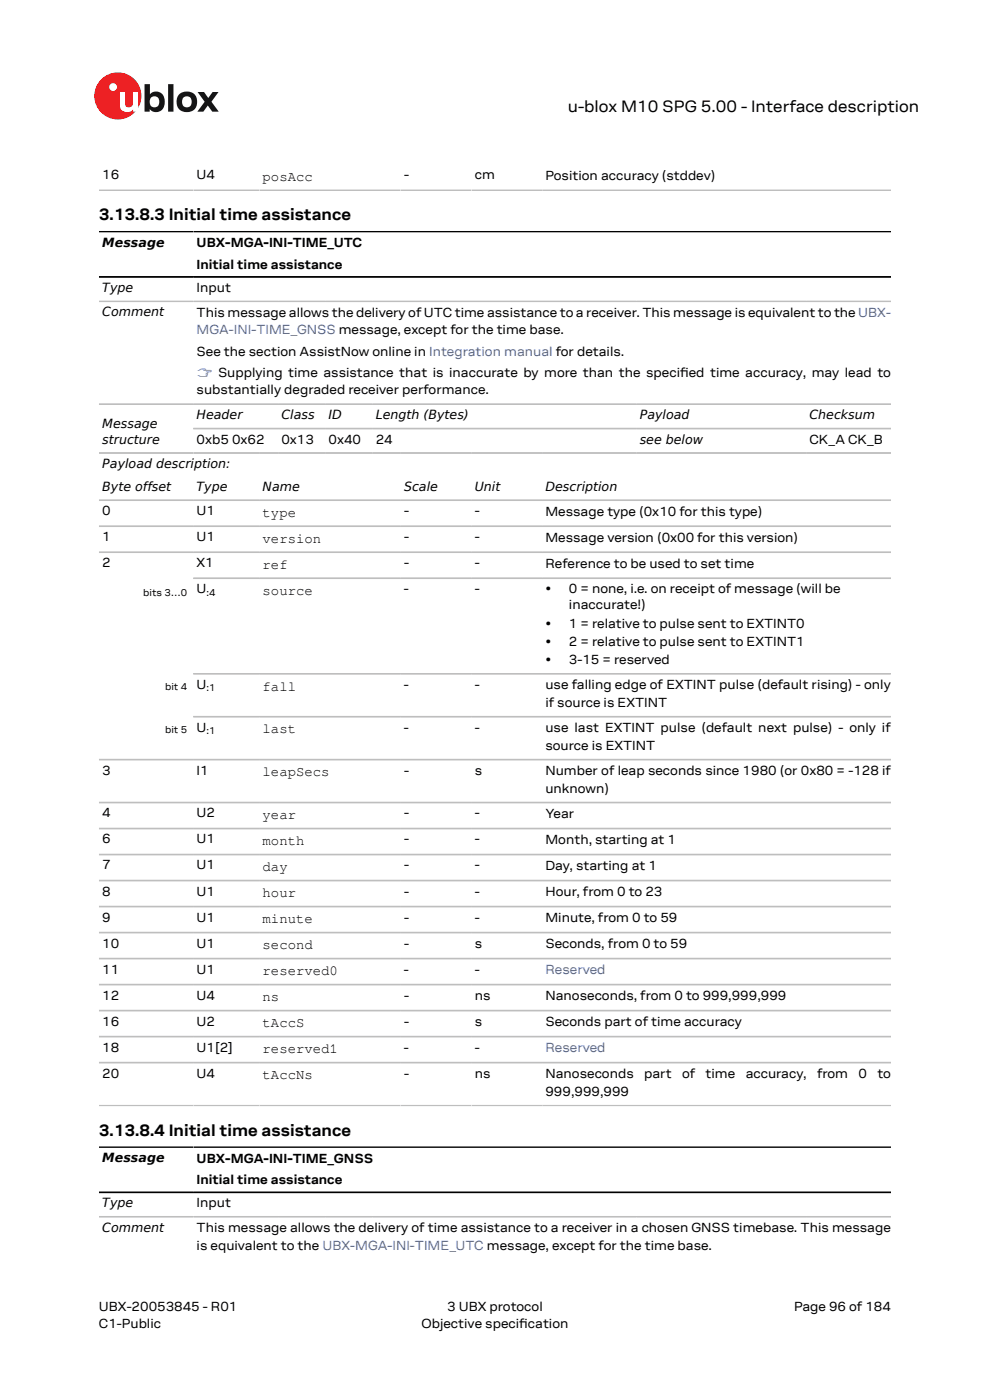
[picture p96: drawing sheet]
<svg xmlns="http://www.w3.org/2000/svg" width="210mm" height="297mm" viewBox="0 0 210 297" stroke-linecap="round" stroke-linejoin="round" font-family="sans-serif">
<defs><g id="words">
<g font-size="3.5">
<text x="120.4" y="23.7">u-blox M10 SPG 5.00 - Interface description</text>
<text x="21" y="46.7">3.13.8.3 Initial time assistance</text>
<text x="21" y="240.9">3.13.8.4 Initial time assistance</text>
</g>
<g font-size="3">
<text x="55.7" y="38.4">posAcc</text>
<text x="55.7" y="109.6">type</text>
<text x="55.7" y="115.2">version</text>
<text x="55.7" y="120.7">ref</text>
<text x="55.7" y="126.2">source</text>
<text x="55.7" y="146.5">fall</text>
<text x="55.7" y="155.6">last</text>
<text x="55.7" y="164.7">leapSecs</text>
<text x="55.7" y="173.8">year</text>
<text x="55.7" y="179.3">month</text>
<text x="55.7" y="184.8">day</text>
<text x="55.7" y="190.3">hour</text>
<text x="55.7" y="195.9">minute</text>
<text x="55.7" y="201.4">second</text>
<text x="55.7" y="206.9">reserved0</text>
<text x="55.7" y="212.4">ns</text>
<text x="55.7" y="217.9">tAccS</text>
<text x="55.7" y="223.4">reserved1</text>
<text x="55.7" y="229">tAccNs</text>
</g>
<g font-size="2.8">
<text x="21.7" y="38">16</text>
<text x="41.7" y="38">U4</text>
<text x="85.7" y="38">-</text>
<text x="100.7" y="38">cm</text>
<text x="115.7" y="38.1">Position accuracy (stddev)</text>
<text x="41.7" y="52.5">UBX-MGA-INI-TIME_UTC</text>
<text x="41.7" y="57">Initial time assistance</text>
<text x="41.7" y="61.9">Input</text>
<text x="41.7" y="67.2">This message allows the delivery of UTC time assistance to a receiver. This message is equivalent to the UBX-</text>
<text x="41.7" y="75.4">See the section AssistNow online in Integration manual for details.</text>
<text x="41.7" y="83.6">substantially degraded receiver performance.</text>
<text x="144.3" y="79.9">i</text>
<text x="41.7" y="94.1">0xb5 0x62</text>
<text x="59.7" y="94.1">0x13</text>
<text x="69.7" y="94.1">0x40</text>
<text x="79.7" y="94.1">24</text>
<text x="171.7" y="94.1">CK_A CK_B</text>
<text x="21.7" y="109.3">0</text>
<text x="41.7" y="109.3">U1</text>
<text x="85.7" y="109.3">-</text>
<text x="100.7" y="109.3">-</text>
<text x="115.7" y="109.4">Message type (0x10 for this type)</text>
<text x="21.7" y="114.8">1</text>
<text x="41.7" y="114.8">U1</text>
<text x="85.7" y="114.8">-</text>
<text x="100.7" y="114.8">-</text>
<text x="115.7" y="114.9">Message version (0x00 for this version)</text>
<text x="21.7" y="120.3">2</text>
<text x="41.7" y="125.8">U</text>
<text x="41.7" y="120.3">X1</text>
<text x="85.7" y="125.8">-</text>
<text x="85.7" y="120.3">-</text>
<text x="100.7" y="125.8">-</text>
<text x="100.7" y="120.3">-</text>
<text x="115.7" y="125.8">•</text>
<text x="115.7" y="120.5">Reference to be used to set time</text>
<text x="120.7" y="125.8">0 = none, i.e. on receipt of message (will be</text>
<text x="120.7" y="129.2">inaccurate!)</text>
<text x="115.7" y="133.1">•</text>
<text x="115.7" y="137.1">•</text>
<text x="120.7" y="133.1">1 = relative to pulse sent to EXTINT0</text>
<text x="120.7" y="137.1">2 = relative to pulse sent to EXTINT1</text>
<text x="115.7" y="141">•</text>
<text x="120.7" y="141">3-15 = reserved</text>
<text x="41.7" y="146.1">U</text>
<text x="85.7" y="146.1">-</text>
<text x="100.7" y="146.1">-</text>
<text x="115.7" y="146.3">use falling edge of EXTINT pulse (default rising) - only</text>
<text x="115.7" y="149.9">if source is EXTINT</text>
<text x="41.7" y="155.2">U</text>
<text x="85.7" y="155.2">-</text>
<text x="100.7" y="155.2">-</text>
<text x="115.7" y="155.4">use last EXTINT pulse (default next pulse) - only if</text>
<text x="115.7" y="159">source is EXTINT</text>
<text x="21.7" y="164.3">3</text>
<text x="41.7" y="164.3">I1</text>
<text x="85.7" y="164.3">-</text>
<text x="100.7" y="164.3">s</text>
<text x="115.7" y="164.5">Number of leap seconds since 1980 (or 0x80 = -128 if</text>
<text x="21.7" y="173.4">4</text>
<text x="41.7" y="173.4">U2</text>
<text x="85.7" y="173.4">-</text>
<text x="100.7" y="173.4">-</text>
<text x="115.7" y="168.1">unknown)</text>
<text x="115.7" y="173.6">Year</text>
<text x="21.7" y="178.9">6</text>
<text x="41.7" y="178.9">U1</text>
<text x="85.7" y="178.9">-</text>
<text x="100.7" y="178.9">-</text>
<text x="115.7" y="179.1">Month, starting at 1</text>
<text x="21.7" y="184.5">7</text>
<text x="41.7" y="184.5">U1</text>
<text x="85.7" y="184.5">-</text>
<text x="100.7" y="184.5">-</text>
<text x="115.7" y="184.6">Day, starting at 1</text>
<text x="21.7" y="190">8</text>
<text x="41.7" y="190">U1</text>
<text x="85.7" y="190">-</text>
<text x="100.7" y="190">-</text>
<text x="115.7" y="190.1">Hour, from 0 to 23</text>
<text x="21.7" y="195.5">9</text>
<text x="41.7" y="195.5">U1</text>
<text x="85.7" y="195.5">-</text>
<text x="100.7" y="195.5">-</text>
<text x="115.7" y="195.6">Minute, from 0 to 59</text>
<text x="21.7" y="201">10</text>
<text x="41.7" y="201">U1</text>
<text x="85.7" y="201">-</text>
<text x="100.7" y="201">s</text>
<text x="115.7" y="201.2">Seconds, from 0 to 59</text>
<text x="21.7" y="206.5">11</text>
<text x="41.7" y="206.5">U1</text>
<text x="85.7" y="206.5">-</text>
<text x="100.7" y="206.5">-</text>
<text x="21.7" y="212">12</text>
<text x="41.7" y="212">U4</text>
<text x="85.7" y="212">-</text>
<text x="100.7" y="212">ns</text>
<text x="115.7" y="212.2">Nanoseconds, from 0 to 999,999,999</text>
<text x="21.7" y="217.6">16</text>
<text x="41.7" y="217.6">U2</text>
<text x="85.7" y="217.6">-</text>
<text x="100.7" y="217.6">s</text>
<text x="115.7" y="217.7">Seconds part of time accuracy</text>
<text x="21.7" y="223.1">18</text>
<text x="41.7" y="223.1">U1[2]</text>
<text x="85.7" y="223.1">-</text>
<text x="100.7" y="223.1">-</text>
<text x="21.7" y="228.6">20</text>
<text x="41.7" y="228.6">U4</text>
<text x="85.7" y="228.6">-</text>
<text x="100.7" y="228.6">ns</text>
<text x="115.7" y="228.7">Nanoseconds</text>
<text x="115.7" y="232.4">999,999,999</text>
<text x="136.6" y="228.7">part</text>
<text x="144.7" y="228.7">of</text>
<text x="149.7" y="228.7">time</text>
<text x="158.2" y="228.7">accuracy,</text>
<text x="173.3" y="228.7">from</text>
<text x="182.1" y="228.7">0</text>
<text x="186.1" y="228.7">to</text>
<text x="41.7" y="246.7">UBX-MGA-INI-TIME_GNSS</text>
<text x="41.7" y="251.2">Initial time assistance</text>
<text x="41.7" y="256.1">Input</text>
<text x="41.7" y="261.4">This message allows the delivery of time assistance to a receiver in a chosen GNSS timebase. This message</text>
<text x="41.7" y="265.1">is equivalent to the UBX-MGA-INI-TIME_UTC message, except for the time base.</text>
<text x="21" y="278">UBX-20053845 - R01</text>
<text x="21" y="281.8">C1-Public</text>
<text x="89.4" y="281.8">Objective specifcation</text>
<text x="94.9" y="278">3 UBX protocol</text>
<text x="110.1" y="281.8">i</text>
<text x="168.4" y="278">Page 96 of 184</text>
</g>
<g font-size="2.8" fill="#4664b4">
<text x="41.7" y="70.9">MGA-INI-TIME_GNSS message, except for the time base.</text>
<text x="41.7" y="79.9">☞ Supplying time assistance that is inaccurate by more than the specifed time accuracy, may lead to</text>
<text x="115.7" y="206.7">Reserved</text>
<text x="115.7" y="223.2">Reserved</text>
</g>
<g font-size="2.7">
<text x="21.7" y="52.4">Message</text>
<text x="21.7" y="62">Type</text>
<text x="21.7" y="67.1">Comment</text>
<text x="41.7" y="88.9">Header</text>
<text x="59.7" y="88.9">Class</text>
<text x="69.7" y="88.9">ID</text>
<text x="79.7" y="88.9">Length (Bytes)</text>
<text x="135.7" y="88.9">Payload</text>
<text x="171.7" y="88.9">Checksum</text>
<text x="21.7" y="90.7">Message</text>
<text x="21.7" y="94.1">structure</text>
<text x="135.7" y="94.1">see below</text>
<text x="21.7" y="99.3">Payload description:</text>
<text x="21.7" y="104.1">Byte offset</text>
<text x="41.7" y="104.1">Type</text>
<text x="55.7" y="104.1">Name</text>
<text x="85.7" y="104.1">Scale</text>
<text x="100.7" y="104.1">Unit</text>
<text x="115.7" y="104.1">Description</text>
<text x="21.7" y="246.5">Message</text>
<text x="21.7" y="256.1">Type</text>
<text x="21.7" y="261.3">Comment</text>
</g>
<g font-size="2.1">
<text x="30.4" y="126.4">bits 3…0</text>
<text x="43.8" y="126.4">:4</text>
<text x="35" y="146.5">bit 4</text>
<text x="43.8" y="146.6">:1</text>
<text x="35" y="155.6">bit 5</text>
<text x="43.8" y="155.7">:1</text>
</g>
</g></defs>
<circle cx="25" cy="20.4" r="5" fill="#ed2023"/>
<circle cx="24" cy="18.5" r=".83" fill="#fff"/>
<g fill="#151516">
<path d="M35.7 17.9h1.1v5.8h-1.1z"/>
<path d="M41.9 19.5h1.4l.9 1.3 .9-1.3h1.3l-1.6 2.1 1.6 2.1h-1.4l-.9-1.3-1 1.3h-1.2l1.5-2.1z"/>
<path d="M32 20.7a1.17 1.17 0 0 0-.1 1.5 1.17 1.17 0 0 0 1.4 .4 1.16 1.16 0 0 0 .4-1.6 1.16 1.16 0 0 0-1.7-.3zM30.7 17.9h1.1v2.1a1.82 1.82 0 0 1 2.2-.4 1.82 1.82 0 0 1 .9 2 1.83 1.83 0 0 1-1 2 1.83 1.83 0 0 1-2.1-.5v.6h-1.1z"/>
<path d="M38.9 20.7a1.18 1.18 0 0 0-.2 1.5 1.18 1.18 0 0 0 1.5 .4 1.18 1.18 0 0 0 .4-1.5 1.18 1.18 0 0 0-1.5-.5zM37.4 21.6a2.25 2.25 0 0 1 4.5 0 2.25 2.25 0 0 1-4.5 0z"/>
</g>
<path d="M25.4 19.5h1.1v2.5a.84 .84 0 0 0 1 .8 .84 .84 0 0 0 .7-1v-2.3h1.1v4.2h-1.1v-.5a1.59 1.59 0 0 1-1.8 .5 1.59 1.59 0 0 1-1-1.5z" fill="#fff"/>
<g fill="none" stroke="#bebebe" stroke-width=".35">
<path d="M21 40.3h168M21 63.9h168M21 85.7h168M21 96.1h168M41 90.9h148M21 106.1h168M21 111.6h168M21 117.1h168M41 122.7h148M41 142.9h148M41 152.1h148M21 161.2h168"/>
<path d="M21 170.3h168M21 175.8h168M21 181.3h168M21 186.8h168M21 192.3h168M21 197.8h168M21 203.4h168M21 208.9h168M21 214.4h168M21 219.9h168M21 225.4h168M21 234.5h168"/>
<path d="M21 258.1h168"/>
</g>
<path d="M21 49.2h168M21 58.8h168M21 243.4h168M21 252.9h168" fill="none" stroke="#000" stroke-width=".35"/>
<use href="#words"/>
</svg>
